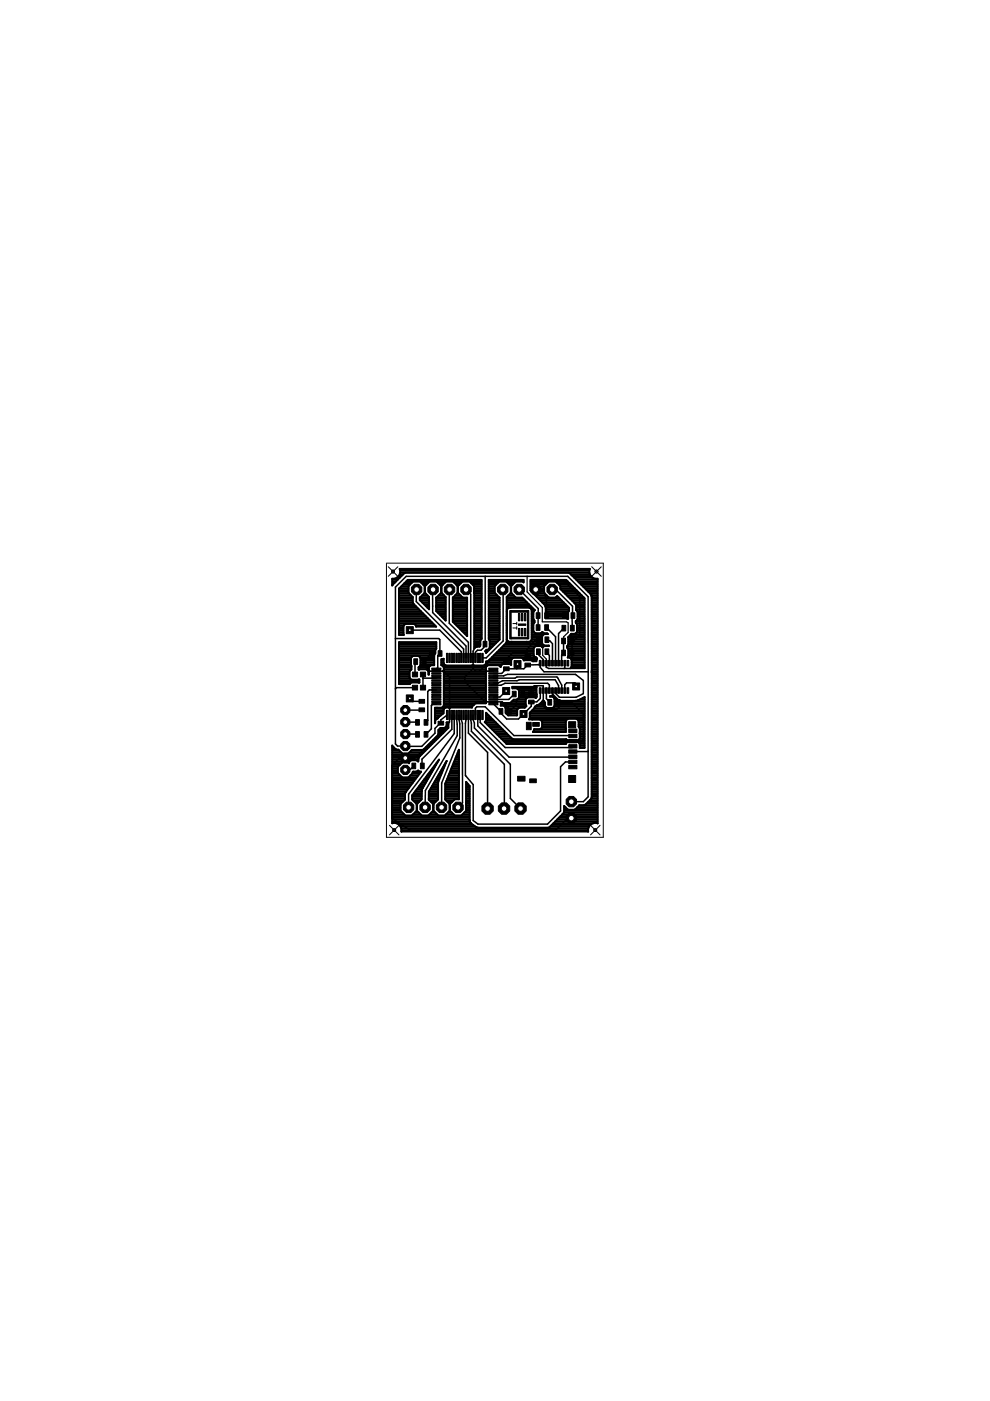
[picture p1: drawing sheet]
<svg xmlns="http://www.w3.org/2000/svg" width="210mm" height="297mm" viewBox="0 0 210 297" stroke-linecap="round" stroke-linejoin="round" font-family="sans-serif">
<g fill="#000" stroke="#000" stroke-width=".21">
<path d="M87.7 139.7h.8v1.2h-.8zM89.5 139.7h.8v1.2h-.8zM91.1 138h.8v1.1h-.8zM92.9 138h.8v1.1h-.8zM94.7 138.5h.3v2h-.3zM95.2 138.5h.3v2h-.3zM95.7 138.5h.2v2h-.2zM96.2 138.5h.3v2h-.3zM96.7 138.5h.3v2h-.3zM97.2 138.5h.3v2h-.3zM97.7 138.5h.3v2h-.3zM98.1 138.5h.3v2h-.3z"/>
<path d="M98.7 138.5h.3v2h-.3zM99.2 138.5h.3v2h-.3zM99.7 138.5h.2v2h-.2zM100.2 138.5h.3v2h-.3zM100.6 136h.8v1.2h-.8zM100.6 138.5h.3v2h-.3zM101.2 138.5h.3v2h-.3zM101.7 138.5h.3v2h-.3zM102.2 138.5h.2v2h-.2zM102.4 136h.8v1.2h-.8zM106.8 139.6h1.1v.8h-1.1zM108.1 129.5h.3v6h-.3z"/>
<path d="M108.4 129.5h3.4v.3h-3.4zM108.4 135.1h3.4v.4h-3.4zM109.9 133.2h.3v1.6h-.3zM109.9 130.1h.3v1.5h-.3zM109.9 132.3h1.6v.3h-1.6zM110.6 133.2h.2v1.6h-.2zM110.6 130.1h.2v1.5h-.2zM111.2 133.2h.3v1.6h-.3zM111.2 130.1h.3v1.5h-.3zM111.3 138.8h1.2v.8h-1.2zM111.8 129.5h.3v6h-.3zM113.7 129.9h.8v1.2h-.8z"/>
<path d="M113.7 132.5h.8v1.1h-.8zM113.7 137.6h.9v1.2h-.9zM113.7 135h.9v1.2h-.9zM115.5 129.9h.8v1.2h-.8zM115.5 132.5h.8v1.1h-.8zM115.5 137.6h.9v1.2h-.9zM115.5 135h.9v1.2h-.9zM119.1 135.3h.8v1.2h-.8zM119.1 137.8h.8v1.2h-.8zM119.1 132.6h.9v1.2h-.9zM119.3 129.9h.8v1.2h-.8zM120.9 135.3h.8v1.2h-.8z"/>
<path d="M120.9 137.8h.8v1.2h-.8zM120.9 132.6h.9v1.2h-.9zM121.1 129.9h.8v1.2h-.8zM87.4 142.5h1.1v1h-1.1zM87.4 145.3h1.1v1h-1.1zM88.1 155.1h.8v1.2h-.8zM88.1 152.6h.8v1.2h-.8zM88.8 148.3h1.2v.8h-1.2zM88.8 150.1h1.2v.8h-1.2zM89.1 142.5h1.1v1h-1.1zM89.1 145.3h1.1v1h-1.1zM89.9 155.1h.8v1.2h-.8z"/>
<path d="M89.9 152.6h.8v1.2h-.8zM91.5 149.1h2v.3h-2zM91.5 148.7h2v.2h-2zM91.5 148.1h2v.3h-2zM91.5 147.6h2v.3h-2zM91.5 147.2h2v.2h-2zM91.5 146.6h2v.3h-2zM91.5 146.1h2v.3h-2zM91.5 145.6h2v.3h-2zM91.5 145.1h2v.3h-2zM91.5 144.7h2v.2h-2zM91.5 144.1h2v.3h-2z"/>
<path d="M91.5 143.6h2v.3h-2zM91.5 143.2h2v.2h-2zM91.5 142.6h2v.3h-2zM91.5 142.2h2v.3h-2zM91.5 141.6h2v.3h-2zM92.9 152.9h1.2v.8h-1.2zM92.9 154.7h1.2v.8h-1.2zM94.7 150.6h.3v2h-.3zM95.2 150.6h.3v2h-.3zM95.7 150.6h.2v2h-.2zM96.2 150.6h.3v2h-.3zM96.7 150.6h.3v2h-.3z"/>
<path d="M97.2 150.6h.3v2h-.3zM97.7 150.6h.3v2h-.3zM98.1 150.6h.3v2h-.3zM98.7 150.6h.3v2h-.3zM99.2 150.6h.3v2h-.3zM99.7 150.6h.2v2h-.2zM100.2 150.6h.3v2h-.3zM100.6 150.6h.3v2h-.3zM101.2 150.6h.3v2h-.3zM101.7 150.6h.3v2h-.3zM102.2 150.6h.2v2h-.2zM103.6 141.6h2v.3h-2z"/>
<path d="M103.6 142.2h2v.3h-2zM103.6 142.6h2v.3h-2zM103.6 143.2h2v.2h-2zM103.6 143.6h2v.3h-2zM103.6 144.1h2v.3h-2zM103.6 144.7h2v.2h-2zM103.6 145.1h2v.3h-2zM103.6 145.6h2v.3h-2zM103.6 146.1h2v.3h-2zM103.6 146.6h2v.3h-2zM103.6 147.2h2v.2h-2zM103.6 147.6h2v.3h-2z"/>
<path d="M103.6 148.1h2v.3h-2zM103.6 148.7h2v.2h-2zM103.6 149.1h2v.3h-2zM105.8 150.2h.8v1.2h-.8zM106.8 141.4h1.1v.8h-1.1zM107.6 150.2h.8v1.2h-.8zM108.6 146.6h.8v1.1h-.8zM110.4 146.6h.8v1.1h-.8zM111.3 140.6h1.2v.8h-1.2zM111.6 153.1h1v1.6h-1zM112.1 148.4h1.1v.8h-1.1zM112.1 146.7h1.1v.8h-1.1z"/>
<path d="M112.9 153.2h1.4v.8h-1.4zM114.3 140h.4v1.2h-.4zM114.3 145.8h.4v1.2h-.4zM115 140h.4v1.2h-.4zM115 145.8h.4v1.2h-.4zM115.7 140h.3v1.2h-.3zM115.7 145.8h.3v1.2h-.3zM116.2 148.3h.8v1.2h-.8zM116.3 140h.4v1.2h-.4zM116.3 145.8h.4v1.2h-.4zM116.9 140h.4v1.2h-.4zM116.9 145.8h.4v1.2h-.4z"/>
<path d="M117.6 140h.4v1.2h-.4zM117.6 145.8h.4v1.2h-.4zM118 148.3h.8v1.2h-.8zM118.2 140h.4v1.2h-.4zM118.2 145.8h.4v1.2h-.4zM118.9 140h.4v1.2h-.4zM118.9 145.8h.4v1.2h-.4zM119.5 140h.4v1.2h-.4zM119.5 145.8h.4v1.2h-.4zM120.2 140h.4v1.2h-.4zM120.2 145.8h.4v1.2h-.4zM120.6 153h1.4v1.3h-1.4z"/>
<path d="M120.6 155.7h1.7v.7h-1.7zM120.6 154.6h1.7v.7h-1.7zM120.6 156.8h1.7v.7h-1.7zM120.6 157.9h1.7v.7h-1.7zM120.6 159h1.7v.7h-1.7zM87.3 161.8h.8v1.2h-.8zM89.1 161.8h.8v1.2h-.8zM109.7 164.6h1.6v1h-1.6zM112.3 165.1h1.4v.8h-1.4zM120.6 164.4h1.4v1.5h-1.4zM120.6 162.3h1.7v.7h-1.7zM120.6 160.1h1.7v.7h-1.7z"/>
<path d="M120.6 161.2h1.7v.7h-1.7z"/>
<circle cx="85.9" cy="150.6" r="1.05"/>
</g>
<path d="M108.8 133.1h.8M108.8 132.2h.8M109.6 131.9v.6M109.6 132.9v.5" fill="none" stroke="#000" stroke-width=".21"/>
<g fill="none" stroke="#000" stroke-width=".32">
<path d="M83.8 135.4h9.2l.3 .2v3l-.5 .4v2.5l-.3 .3M86.9 133.6h6.3l4.6 4.6v1.3M88.3 125v2.6l10 10v1.9M91.5 138.6h-.3l-1.1 1.6M91.8 125l-.1 4.9 7.1 7.1v2.5M95.3 125l-.1 7.1 4.1 4.1v3.3M98.8 125l1 1v13.5M101 136.6l-.7 1.5v3.7M102.9 122.2v14.7l-.1-.3-.2 .2v.5l-.6 .6h-.8l-.4 .4v1.2M106.6 125l.1 10.9-3.6 3.6h-.8M110.1 125l4 4v4.1M111.8 138.5l-3.1-.1-1.3 1.4v.2h-3.4l-2.3 2.3"/>
<path d="M113.6 125h1.7M114.2 135.6h-.7l-1.7 2.1v1.4l.1 .1M114.2 138.2l.1 .7 .9 .9v.8M115.9 133.1l1.9 1.9v5.6M116 135.6l.6 .3 .5 .6v4.1M116 138.2l.5 .8v1.6M117.1 125h.7l3.6 3.5-.1 4.7M119.5 135.9v2.5l-.4 .5v1.7M119.5 133.2l-1.1 1.1v6.3M119.7 130.5h-3.8l-.1-3.3-.5-2v-2.2h4.1l3.5 3.5v8.1l-1.3 1.3h-.3l-.1 5.5-.3 .3h-4.6l-.5-.2v-.9M85.9 155.6l2.6 .1M85.9 153.1l2.6 .1"/>
<path d="M86.9 148.1l.6 .6h1.9M88 145.8h-3.9l-.3 .2M88.1 140.3l-.1 .1v2.6M89.4 150.5l-3.5 .1M89.7 143v2.8M89.7 143.8h2.8M89.7 143.8h.1M89.9 140.2v.1M90.1 140.2v.5l.9 1.6h3l1.3 1.3M90.1 140.2l-.2 .1M92.5 149.3h-.7l-.3 .3v4.9l-1.2 1.2M92.5 146.3h-1.5l-.3 .3v6.1l-.4 .5"/>
<path d="M95.3 143.6v9.5l-1.5 2h-.3v.3l-5.6 5.4h-3.3l-1.5 1.5v11.2l3.8 2.5h30.9l2.6-2.5h.7M95.8 151.6v3l-6.3 6.4v1.4M96.3 151.6v3.9l-9.7 12.9v2.8M96.8 151.6h.1M96.8 151.6l.1 4.4-6.7 11.6-.1 3.6M97.3 151.6l.2 1.9v2.9l-3.9 9.6v4.7M97.8 151.6v1l.2 .8 .1 16.8-1 1 .7-.7M98.6 143.5l-3.3 .1M98.6 143.5v1l4.2 4.3h3.7l1.5 1.5v.5l1.5-1.4v-1.1l1.3-1.1 1.8-.1M98.8 151.6l-.1 1.8v11l1.6 1.9v7.7l1 .7h14.8l2.8-2.8v-9.3l1-1.1 1.6 .1M99.3 151.6v3.8l4.1 4.1v11.9M99.8 151.6l.1 3.5 7 7v9.3"/>
<path d="M100.3 151.6l.3 2.7 7.6 7.8v7.2l2.2 2.1M100.3 141.8l-1.7 1.7M100.3 141.8l.5 .5h3.8M100.8 151.6v-1.4l.3-.3h1.8l6.1 6.1h12.5M101.3 151.6v2.3l6.6 6.6 13.6-.1M101.8 151.6v1.6l5.3 5.3h14.1l.3-.3M104.6 143.3h2.2l.8-.3h14.4l1.7 1.3v2.8l-1.5 .7h-3.6l-.8-.8v-.6M104.6 143.8h4.6l.4-.3h8.5l1 1.8v1.1M104.6 149.3l1.6 1.5v.4l1.2 1.2h2.5l1.1-1M104.6 144.8h1l.9-.5h3.1l.5-.2h7.6l.7 1.3v1M107.1 144.9l-.9 .4h-1.9M107.1 144.9h9l.4 .3v1.2"/>
<path d="M107.1 144.9h.1M107.3 146.5l-1.3 1.3h-1.4M109 147.2l-1.1 1.1h-3.3M109.7 140.8v.6l-.2 .3 .1 .1M112.6 147.1v-1.2l.7-.5h1.8h.1v4.3l.6 .7h2.3l.5-.5v-.7l-.2-.3M112.6 147.1h.1M114.5 146.4h.1M114.6 146.4v1.7l-.8 .7h-1.2v.9l-1.9 1.9M115.8 146.4v1.7l.8 .8M117.1 146.4v.7l1.2 1.2 .1 .6M118.4 148.9h2.8l2.5 2.5v5.3l-.5 .5-1.7-.1M119.1 146.4h.1"/>
<path d="M119.7 140.6v1l-.1 .1M122.2 145.5v-.5l-.3-.2h-1.8l-.4 .4v1.2M124.7 159.3v9.7l-1 1h-2.6M124.7 159.3h-3.2M124.7 142.4v-15.9l-4.3-4.3h-34.3l-2.3 2.3v33.2l.5 .5h5.1l2.8-2.8v-1l1.3-1.1v-.7l1.3-1M124.7 142.4h-9.4l-.8-.9v-.9l-.3 .3-2.3 .1-.8 .8h-3.7l-1 1h-1.8M124.7 142.4v16.9M87.7 162.4l-.7 .8h-1.1M93.6 170.5v.7"/>
</g>
<path d="M111.8 122.2v3.3l3.2 3.3v3h5.1l.4 .3v2l-1 .9v.9M114.2 135.6l-.2 .8 1.1 1v1.5l.7 .8v.9" fill="none" stroke="#000" stroke-width=".25"/>
<g fill="none" stroke="#000" stroke-width=".42">
<path d="M83.2 124h.1M83.2 123.6h.4M83.2 123.3h.8M83.2 122.9h1.2M84.1 122.5h.7M84.5 122.1h.6M84.6 128.9h3.9M84.6 132.2h7.3M84.6 137.1h7.9M84.6 131.1h6.1M84.6 139.7h2.5M84.6 139.3h2.6"/>
<path d="M84.6 139h7.5M84.6 138.6h7.6M84.6 138.2h7.7M84.6 137.8h7.7M84.6 137.5h7.9M84.6 136.7h7.9M84.6 136.4h7.9M84.6 134.5h1M84.6 134.1h.9M84.6 133.7h.9M84.6 133.3h.9M84.6 133h.9"/>
<path d="M84.6 132.6h1M84.6 131.8h6.9M84.6 131.5h6.5M84.6 130.7h5.8M84.6 130.4h5.4M84.6 130h5M84.6 129.6h4.6M84.6 129.2h4.3M84.6 128.5h3.5M84.6 128.1h3.1M84.6 127.7h2.9M84.6 127.4h2.9"/>
<path d="M84.6 127h2.9M84.6 126.6h2.9M84.6 126.2h2.5M84.6 125.9h2.2M84.6 125.5h2M84.6 125.1h2M84.6 124.7h2M84.7 121.8h.8M84.9 121.4h40M84.9 121h40M85 124.4h1.6M85.4 124h1.5"/>
<path d="M85.5 134.5l.1 .1h-1v-9.8l1.8-1.8h15.7v12.4M85.8 123.6h1.5M86 132.3l-.5 .5v1.7M86.1 123.3h16M87.2 139.3l.4-.2h1.1l.3 .2M87.2 139.3v1.9M88.2 132.6h4M89 127h2M89 139.3v1.9M89.1 139.3h3M89.1 126.6h1.9M89.2 139.7h2.9"/>
<path d="M89.2 127.4h1.8M89.4 123.6h1.4M89.5 126.2h1.1M89.5 127.7h1.5M89.7 124h.7M89.9 125.9h.4M89.9 128.1h1.1M90 125.5h.1M90 125.1h.1M90 124.7h.1M90 124.4h.1M90.3 128.5h.7"/>
<path d="M90.6 128.9h.4M92.3 138.5l-.2 .3v2.2h-.7l-.4 .3v1M92.3 137.8v.7M92.3 138.5h.1M92.5 126.7v2.9l2 2v-5l-.9-.9v-1.4l1-1h1.4l1 1v1.4l-1 1v5.1l3 3.1M92.5 126.7h.1M92.5 127.7h2M92.5 127.4h2M92.5 127h2M92.5 128.9h2M92.5 137.5v-1.4h-7.9v8.9l2.3-.1M92.5 128.7h.1"/>
<path d="M92.5 137.5l-.2 .3M92.5 129.2h2M92.5 128.5h2M92.5 128.1h2M92.5 126.7l1-1v-1.4l-1-1h-1.4l-1 1v1.4l.9 .9v2.6l-2-2v-.5l1-1v-1.4l-1-1h-1.4l-1 1v1.4l.9 .9 .1 1.4 4.9 4.9h-4.3l-.1-.4-.4-.2M92.5 129.6h2M92.6 126.6h1.9M92.9 123.6h1.4M92.9 130h1.6M93 126.2h1.1M93.3 124h.6M93.3 130.4h1.2"/>
<path d="M93.4 125.9h.4M93.5 125.5h.1M93.5 125.1h.1M93.5 124.7h.1M93.5 124.4h.1M93.7 130.7h.8M94 139.7h.1M94 131.1h.5M94 139.7l-.4 .1v1.2l.5 .5-.1 .8M94 139.7v.9l.5 .5 5.8-.1M94.4 131.5h.1M96 128.9h3"/>
<path d="M96 131.1h3M96 131.5h3M96 130.7h3M96 130.4h3M96 130h3M96 129.6h3M96 129.2h3M96 128.5h3M96 128.1h3M96 127.7h3M96 127.4h3M96 127h3"/>
<path d="M96.1 131.8h2.9M96.1 126.6h1.9M96.4 123.6h1.3M96.4 132.2h2.6M96.5 126.2h1.1M96.8 124h.6M96.8 132.6h2.2M96.9 125.9h.4M97 125.5h.1M97 125.1h.1M97 124.7h.1M97 124.4h.1"/>
<path d="M97.2 133h1.8M97.5 133.3h1.5M97.9 133.7h1.1M98.3 134.1h.7M98.7 134.5h.3M99 134.9h.1M99.9 123.6h2.2M100.2 124h1.9M100.5 125.5h1.6M100.5 125.1h1.6M100.5 124.7h1.6M100.5 124.4h1.6"/>
<path d="M100.6 125.8l-.1-1.5-1-1h-1.4l-1 1v1.4l1 1h.9v8.2M100.6 128.9h1.5M100.6 132.2h1.5M100.6 125.8v11.7l.5-.4M100.6 131.1h1.5M100.6 136.4h1.2M100.6 136h1.2M100.6 135.6h1.3M100.6 135.2h1.5M100.6 134.9h1.5M100.6 134.5h1.5M100.6 134.1h1.5"/>
<path d="M100.6 133.7h1.5M100.6 133.3h1.5M100.6 133h1.5M100.6 132.6h1.5M100.6 131.8h1.5M100.6 131.5h1.5M100.6 130.7h1.5M100.6 130.4h1.5M100.6 130h1.5M100.6 129.6h1.5M100.6 129.2h1.5M100.6 128.5h1.5"/>
<path d="M100.6 128.1h1.5M100.6 127.7h1.5M100.6 127.4h1.5M100.6 127h1.5M100.6 126.6h1.5M100.6 126.2h1.5M100.6 125.9h1.5M101.8 136.7h-1.2M102.1 135.4h.1M102.1 135.4l-.3 .4v1.2l-.1 .1h-1.1M103 138.2h.3M103.1 137.8h.6"/>
<path d="M103.6 128.9h2.3M103.6 132.2h2.3M103.6 131.1h2.3M103.6 135.2h2.3M103.6 134.9h2.3M103.6 134.5h2.3M103.6 134.1h2.3M103.6 133.7h2.3M103.6 133.3h2.3M103.6 133h2.3M103.6 132.6h2.3M103.6 131.8h2.3"/>
<path d="M103.6 131.5h2.3M103.6 130.7h2.3M103.6 130.4h2.3M103.6 130h2.3M103.6 129.6h2.3M103.6 129.2h2.3M103.6 128.5h2.3M103.6 128.1h2.3M103.6 127.7h2.3M103.6 127.4h2.3M103.6 127h2.3M103.6 126.6h2.2"/>
<path d="M103.6 126.2h1.8M103.6 125.9h1.5M103.6 125.5h1.3M103.6 125.1h1.3M103.6 124.7h1.3M103.6 124.4h1.3M103.6 124h1.6M103.6 123.6h1.9M103.6 123.3h7.4M103.7 135.6h2.2M103.8 137.5h.2M103.8 137.1h.6"/>
<path d="M103.8 136.7h1M103.8 136.4h1.4M103.8 136h1.7M103.9 139.7h4.6M104.3 139.3h9.2M104.7 139h8.5M105.1 138.6h8M105.4 138.2h7.7M105.8 137.8h7.3M105.9 135.6v-8.9l-1-1v-1.4l1-1h1.4l1 1v1.4l-.9 .9v9.5l-.1 .2M105.9 135.6l-2.8 2.8-.2-.3 .3-.3a.6 .6 0 0 0 .6-.5v-1.5l-.2-.3v-12.5h7.4v.5l-.2-.2h-1.4l-1 1v1.4l1 1h1.3l2.7 2.6-.3 .5v1.4a.67 .67 0 0 1 0 1.1v1.5l.2 .4 1.3 .1 .4-.3 .4 .3h.6l.2 .1h-.8l-.4 .3-.1 1.7M106.2 137.5h6.9"/>
<path d="M106.6 137.1h6.8M106.9 136.7h8.3M107.3 136.3l-3.8 3.8-.4 .2a.67 .67 0 0 1-.5 .8l-2.3-.1M107.3 136.4h7.6M107.4 128.9h5.5M107.4 132.2h.1M107.4 131.1h.1M107.4 136h.3M107.4 135.6h.1M107.4 135.2h.1M107.4 134.9h.1M107.4 134.5h.1"/>
<path d="M107.4 134.1h.1M107.4 133.7h.1M107.4 133.3h.1M107.4 133h.1M107.4 132.6h.1M107.4 131.8h.1M107.4 131.5h.1M107.4 130.7h.1M107.4 130.4h.1M107.4 130h.1M107.4 129.6h.1M107.4 129.2h.1"/>
<path d="M107.4 128.5h5.1M107.4 128.1h4.7M107.4 127.7h4.4M107.4 127.4h4M107.4 127h3.6M107.4 126.6h1.9M107.5 135.6l.4 .5h4.3l.5-.5M107.7 123.6h1.3M107.8 126.2h1.1M107.9 128.8l-.4 .5M108 124h.6M108.1 125.9h.4"/>
<path d="M108.3 125.5h.1M108.3 125.1h.1M108.3 124.7h.1M108.3 124.4h.1M108.5 139.7l-.1 1.3-.3-.2h-1.5l-.4 .3v.3l-.5-.4h-2.2l-.5 .5 .1 .8M111 139.7h2.8M112.2 128.8l.5 .5v6.3M112.5 125.1h2.9M112.5 124.7h2.9M112.5 124.4h2.9M112.5 124h3.2M112.5 123.6h3.5"/>
<path d="M112.5 123.3h7.9M112.5 136h2.4M112.7 129.2h.6M112.7 132.2h.4M112.7 131.1h.4M112.7 135.6h2.2M112.7 135.2h2.2M112.7 134.9h2.3M112.7 134.5h2.6M112.7 134.1h.6M112.7 133.7h.4M112.7 133.3h.4"/>
<path d="M112.7 133h.4M112.7 132.6h.4M112.7 131.8h.6M112.7 131.5h.5M112.7 130.7h.4M112.7 130.4h.4M112.7 130h.4M112.7 129.6h.5M112.8 125.5h2.6M113.1 125.9h2.4M113.5 126.2h2.4M113.6 139.4h.1"/>
<path d="M113.7 139.4l.2 .2M113.9 139.6h.1M113.9 139.6l-.2 .6h-.7l-.4-.2h-1.5l-.1-.3-.4-.2h-1.7l-.4 .2M113.9 126.6h2.4M114.2 127h4.6M114.6 127.4h4.5M114.9 137.1l-1.3-.1-.4 .2-.1 1.7 .5 .5M114.9 134.1h.2M114.9 136.4l.5 .5 1 .1h-1l-.3 .2-.2-.1M114.9 137.1h.3M115 127.7h4.5M115.3 128.1h4.6"/>
<path d="M115.6 128.4l-3.1-3.2v-2.2h7.6l3.8 3.8 .1 14.9h-3l.2-.4v-1.4a.7 .7 0 0 0-.8-.5M115.6 128.4h.1M115.6 128.4l.1 .3M115.7 128.5h4.6M115.7 128.9h4.9M115.7 128.7v2.4h4.8M115.7 128.7h.1M115.7 130.7h4.8M115.7 130.4h4.8M115.7 130h4.8M115.7 129.6h4.8M115.7 129.2h4.9"/>
<path d="M117.9 126.6h.5M118.2 123.6h2.5M118.5 124h2.6M118.8 124.7h3.1M118.8 124.4h2.7M119.1 125.1h3.1M119.4 125.5h3.2M119.8 125.9h3.2M120.2 126.2h3.2M120.2 137.1h3.8M120.4 137.5h3.6M120.4 139.4h.1"/>
<path d="M120.4 137.5v1.9M120.4 139.3h3.6M120.5 136.7h3.5M120.5 139h3.5M120.5 138.6h3.5M120.5 138.2h3.5M120.5 137.8h3.5M120.5 136.4h3.5M120.5 136h3.5M120.5 135.6h3.5M120.5 135.2h3.5M120.5 126.6h3.2"/>
<path d="M120.6 128.9l-.1 2.3-.2-.1M120.7 134.9h3.3M120.9 127h3M121 121.8h4.1M121 121.8l4.4 4.3M121 121.8l-.5-.4h-34.5l-.3 .1-2.5 2.6v-1.4a1.5 1.5 0 0 0 1.6-2.1h40.3a1.51 1.51 0 0 0 1.6 2.1v51.9M121.1 134.5l-.6 .6v1.5a.58 .58 0 0 0-.1 .9M121.1 134.5h.1M121.1 134.5h2.9M121.1 139.7h2.9M121.1 134.4v.1M121.1 134.4h.1"/>
<path d="M121.3 127.4h2.6M121.4 122.1h3.9M121.7 127.7h2.2M121.8 122.5h3.9M122 128.1l-3.2-3.2v-.6l-1-1h-1.4l-1 1v1.4l1 1h1.4l.3-.3 2.5 2.5M122 128.1l.2 1.3 .3 .4v1.4l-.4 .5 .2 .5M122 128.1h1.9M122.1 131.8h1.9M122.1 122.9h4.6M122.2 128.9h1.7M122.2 129.2h1.7M122.2 128.5h1.7"/>
<path d="M122.3 132.2h1.7M122.3 134.1l-.4 .3h-.8M122.3 132.2v1.9M122.3 134.1h1.7M122.3 133.7h1.7M122.3 133.3h1.7M122.3 133h1.7M122.3 132.6h1.7M122.4 131.5h1.6M122.4 129.6h1.5M122.5 131.1h1.5M122.5 130.7h1.5"/>
<path d="M122.5 130.4h1.4M122.5 130h1.4M122.5 123.3h4.2M122.9 123.6h3.8M123.3 124h3.4M123.6 124.4h3.1M124 124.7h2.7M124.4 125.1h2.3M124.8 125.5h1.9M125.1 125.9h1.6M125.3 126.1l.2 .3M125.4 126.2h1.3"/>
<path d="M125.5 128.9h1.2M125.5 126.4v15.9M125.5 126.4h.1M125.5 131.1h1.2M125.5 131.5h1.2M125.5 130.7h1.2M125.5 130.4h1.2M125.5 130h1.2M125.5 129.6h1.2M125.5 129.2h1.2M125.5 128.5h1.2M125.5 128.1h1.2"/>
<path d="M125.5 127.7h1.2M125.5 127.4h1.2M125.5 127h1.2M125.5 126.6h1.2M125.5 132.2h1.2M125.5 137.1h1.2M125.5 139.7h1.2M125.5 139.3h1.2M125.5 139h1.2M125.5 138.6h1.2M125.5 138.2h1.2M125.5 137.8h1.2"/>
<path d="M125.5 137.5h1.2M125.5 136.7h1.2M125.5 136.4h1.2M125.5 136h1.2M125.5 135.6h1.2M125.5 135.2h1.2M125.5 134.9h1.2M125.5 134.5h1.2M125.5 134.1h1.2M125.5 133.7h1.2M125.5 133.3h1.2M125.5 133h1.2"/>
<path d="M125.5 132.6h1.2M125.5 131.8h1.2M83.2 159.9h6.2M83.2 159.6h1.9M83.2 159.2h1.5M83.2 158.8h.6M83.2 158.4h.3M83.9 158.8l-.7-.7v16.4M84.6 144.9h2.3M84.6 144.6h4.3M84.6 144.2h4.3M84.6 143.8h2.3"/>
<path d="M84.6 143.5h2.2M84.6 143.1h2.2M84.6 142.7h2.2M84.6 142.3h2.2M84.6 142h2.6M84.6 141.6h2.6M84.6 141.2h2.6M84.6 140.8h2.5M84.6 140.5h2.5M84.6 140.1h2.5M86.8 159.6h3M87.1 159.2h3.1"/>
<path d="M87.2 141.2h.1M87.2 141.2v.7l-.4 .5v1.2l.5 .5h1.6v.6h-1.6l-.4 .2M88.8 141.6h2.1M88.8 142h.1M88.8 142h1.8l.2 .4v.6l.2-.7M89 141.2l-.2 .3v.5M89.1 141.2h2M89.2 140.8h2.9M89.2 140.5h2.9M89.2 140.1h2.9M89.9 158.8h.6M90.3 158.4h.6"/>
<path d="M90.5 142h.4M90.7 158.1h.6M90.8 142.3h.2M90.8 142.7h.1M91 142.3h.1M91.1 157.7h.6M91.4 157.3h.6M91.8 156.9h.6M92.2 156.6h.6M92.2 153.2h.1M92.2 151.7h1.2M92.2 152.8h.1"/>
<path d="M92.2 152.4h.3M92.2 152.1h.7M92.2 151.3h1.7M92.2 150.9h1.8M92.2 150.6h1.8M92.2 150.2h2M92.5 156.2h.7M92.7 150.1h.1M92.8 152.3h.1M92.8 152.3l-.5 .5M92.9 155.8h.6M93 155.4h.9"/>
<path d="M93 155.1h1.3M93 154.7h1.7M93.6 140.8h.6M93.6 140.5h.4M93.6 140.1h.4M93.9 141.2h9.3M94 149.8h6.1M94 149.8l-.4 .3h-1.4v3.3l.1-.6M94 142.3v7.5M94 142.3h9.1M94.1 149.1h8.9M94.1 149.5h6.3"/>
<path d="M94.1 148.7h9M94.1 148.3h8.9M94.1 148h8.9M94.1 147.6h8.9M94.1 147.2h8.9M94.1 146.8h8.9M94.1 146.5h8.9M94.1 146.1h8.9M94.1 145.7h8.9M94.1 145.3h8.9M94.1 144.9h8.9M94.1 144.6h8.9"/>
<path d="M94.1 144.2h8.9M94.1 143.8h8.9M94.1 143.5h8.9M94.1 143.1h8.9M94.1 142.7h8.9M94.1 142h8.9M94.1 141.6h8.9M94.3 154.3h.7M94.7 153.9h.4M94.7 153.6h.4M95.1 154.3v-1.1h-.4l-.1 .9-.4 .2h-.8l-.4 .4-.1 1.2-3.3 3.1h-2.3l-.7 .7h-1.3l-.8-.8-.6-.1M95.1 154.3l-6.1 6"/>
<path d="M95.3 150.1h-1l-.3 .4v.7l-1.2 1.1M95.3 150.1h.1M96.9 159.9h.4M97 159.6h.3M97.2 159.2h.1M100.1 150h.1M100.1 150l-4.8 .1M100.3 141h.1M102.9 153.2h2.2M103 140.8h3.5M103 152.8h1.8M103.1 151.7h.5"/>
<path d="M103.1 152.4h1.3M103.1 152.1h.9M103.1 151.3h.2M103.1 140.5h5.3M103.1 142.3v6.5M103.1 148.8l-.1 .3-2.3 .1-.6 .8M103.1 148.8h.1M103.1 142.3h.1M103.3 153.6h2.2M103.6 140.1h4.8M103.6 153.9h2.3M104 154.3h2.3"/>
<path d="M104.4 154.7h2.2M104.8 155.1h2.2M105.1 155.4h2.3M105.5 155.8h2.2M105.9 156.2h2.2M106 141.2h.2M106.2 149.6h.1M106.2 149.5h5.3M106.3 156.6h2.2M106.6 156.9h13.7M107 157.3h13.4M107.1 149.8h4.4"/>
<path d="M107.2 150.9h2.4M107.2 150.6h2.4M107.2 150.2h2.7M107.4 151.3h2.2M107.4 157.7h12.6M108.2 140.8h.2M108.3 156.4h.1M108.6 148.7h2.8M108.6 145.7h5.1M109.6 148.3h1.8M109.8 146.1h3.9M110 148h1.7"/>
<path d="M110 146.4l-.1 1.7-.3 .3h-.7l-.9 .7M110 147.6h3.8M110 147.2h3.8M110 146.8h3.7M110 146.5h3.7M111.4 149.1h-5.2v.5M111.4 148.3v1.1l.2 .3-.3 .4h-1.4l-.3 .4v1.2h-1.9l-.5-.5-.1-1.3-.4-.3h-.5M111.7 147.9h1.9M111.7 147.9l-.3 .4M112.2 152.5l2.5 .2 .3 .4-.1 1.2M112.2 152.4h8.2M112.3 151.7h11.7"/>
<path d="M112.3 152.1h11.7M112.3 151.3h11.7M112.5 150.9h11.5M112.8 140.1h.9M112.9 150.6h11.1M113.1 155.1h6.9M113.1 155l-.1 .2h7l.1-2.5 .3-.3h1.8l.5 .5v1.2l.2 .4v2l-.5 .5h-1.9l-.5-.3h-11.2l-.3-.1M113.2 154.7h6.8M113.3 150.2h10.7M113.5 149.8h2.1M113.6 147.9v.1M113.6 148h.1"/>
<path d="M113.7 145.7l.1 2.1-.2 .2M113.7 145.7l-5.1-.1v.3h1l.4 .5M113.7 149.6l-1.4 1.5-.1 1.4M113.8 149.6h-.1M113.8 149.6h.2M114 149.6h.1M114.3 149.5l-.3 .1M114.3 149.4v.1M114.3 149.4h.1M114.3 149.5h1.2M114.6 149.1h.9M114.9 152.8h5.1"/>
<path d="M114.9 154.3l-.4 .3h-1.3l-.1 .4M114.9 154.3h5.1M115 153.2h5M115 153.9h5M115 153.6h5M115 148.7h.3M115.2 148.5l-.9 .9M115.2 148.5v.1M116.9 147.6h.4M117.5 148l.1 1.6-.5 .5-1.3-.1-.3-.4v-.7l-.3-.4M117.5 148l-.9-.4 .5-.2 1.3 1.2 4.2-.1M117.5 148h.1"/>
<path d="M117.5 149.8h6.5M117.6 149.1h6.4M117.6 149.5h6.4M117.6 148.7h6.4M117.6 148.3h.4M120 154.4v.1M121.1 141.6h2.9M121.2 141.2h2.8M121.2 140.8h2.8M121.2 140.5h2.8M121.2 140.1h2.8M122.3 152.4h1.7"/>
<path d="M122.3 148.6h.1M122.5 157.3h1.4M122.6 156.9h1.3M122.6 148.5l1.4-.7-.1 10.8h-1v-.8l-.5-.5h-1.9l-.5 .4h-12.6l-4.6-4.6 .3-.4v-1.6l5.4 5.5M122.6 148.5h.1M122.6 152.8h1.4M122.7 153.2h1.3M122.7 153.9h1.3M122.7 153.6h1.3M122.9 154.3h1.1M122.9 148.3h1.1M122.9 157.7h1"/>
<path d="M122.9 156.6h1M122.9 155.4h1M122.9 158.4h1M122.9 158.1h1M122.9 156.2h1M122.9 155.8h1M122.9 155.1h1M122.9 154.7h1.1M123.6 148h.4M125.5 159.9h1.2M125.5 159.6h1.2M125.5 159.2h1.2"/>
<path d="M125.5 158.8h1.2M125.5 158.4h1.2M125.5 158.1h1.2M125.5 157.7h1.2M125.5 157.3h1.2M125.5 156.9h1.2M125.5 156.6h1.2M125.5 156.2h1.2M125.5 155.8h1.2M125.5 155.4h1.2M125.5 155.1h1.2M125.5 154.7h1.2"/>
<path d="M125.5 154.3h1.2M125.5 153.9h1.2M125.5 142.3l-.2 27.1-1.2 1.2-1.3 .1-.9 1h-1.5l-.8-.8-.1 1.5-3 3-.3 .1h-14.9l-1.4-.9-.3-.4M125.5 142.6h.1M125.5 142.3h.1M125.5 153.2h1.2M125.5 151.7h1.2M125.5 149.1h1.2M125.5 153.6h1.2M125.5 152.8h1.2M125.5 152.4h1.2M125.5 152.1h1.2"/>
<path d="M125.5 151.3h1.2M125.5 150.9h1.2M125.5 150.6h1.2M125.5 150.2h1.2M125.5 149.8h1.2M125.5 149.5h1.2M125.5 148.7h1.2M125.5 148.3h1.2M125.5 148h1.2M125.5 147.6h1.2M125.5 147.2h1.2M125.5 146.8h1.2"/>
<path d="M125.5 146.5h1.2M125.5 146.1h1.2M125.5 145.7h1.2M125.5 145.3h1.2M125.5 144.9h1.2M125.5 144.6h1.2M125.5 144.2h1.2M125.5 143.8h1.2M125.5 143.5h1.2M125.5 143.1h1.2M125.5 142.7h1.2M125.5 142.3h1.2"/>
<path d="M125.5 142h1.2M125.5 141.6h1.2M125.5 141.2h1.2M125.5 140.8h1.2M125.5 140.5h1.2M125.5 140.1h1.2M83.2 174.5a1.51 1.51 0 0 1 1.9 1.8M83.2 174.5h.1M83.2 174.2h16.4M83.2 173.8h16.4M83.2 173.4h16.4M83.2 173h16.4"/>
<path d="M83.2 172.7h2.5M83.2 172.3h2.1M83.2 171.9h1.7M83.2 171.5h1.7M83.2 171.2h1.7M83.2 170.8h1.7M83.2 170.4h1.8M83.2 170h2.1M83.2 169.7h2.5M83.2 169.3h2.7M83.2 168.9h2.7M83.2 168.6h2.7"/>
<path d="M83.2 168.2h2.7M83.2 167.8h2.9M83.2 167.4h3.2M83.2 167h3.5M83.2 166.7h3.8M83.2 166.3h4M83.2 165.9h4.3M83.2 165.5h4.6M83.2 165.2h4.9M83.2 164.8h2.1M83.2 164.4h1.7M83.2 164h1.3"/>
<path d="M83.2 163.7h1.1M83.2 163.3h1.1M83.2 162.9h1.1M83.2 162.6h1.2M83.2 162.2h1.6M83.2 161.8h2M83.2 161.4h3.6M83.2 161.1h5.5M83.2 160.7h5.6M83.2 160.3h5.8M84 174.5h15.8M84.6 174.9h15.7"/>
<path d="M84.9 175.3h15.9M85.1 175.7h39.6M85.1 176.3h39.6M85.1 176.3h.1M85.1 176h39.6M86.6 164.8h1.8M86.7 161.8h.1M86.8 161.5l-.1 .3-.1-.1h-1.3l-1 .9v1.3l1 .9h1.3l.9-.9 .1-.3h.7a.41 .41 0 0 1 .3-.2 .41 .41 0 0 1 .4 .2h.3l-3.3 4.4-.1 1.5-1 1v1.4l1 1h1.4l1-1v-1.4l-.9-1v-.9l5.7-7.5-3.6 6.3M87 164.4h1.7M87.4 164h1.5M87.4 169.3h2M87.4 168.9h2"/>
<path d="M87.5 168.6h1.9M87.5 169.7h1.7M87.5 163.7h1.7M87.6 172.7h1.6M87.8 168.2h1.6M87.9 170h.9M87.9 172.3h.9M88 167.8h1.4M88.3 170.4h.2M88.3 167.4h1.2M88.3 171.9h.1M88.3 171.5h.1"/>
<path d="M88.3 171.2h.1M88.3 170.8h.1M88.6 167h1M88.6 161.4h.1M88.6 161.4l-.3-.2h-1.1l-.4 .3M88.9 166.7h1M89 160.3l-.3 .5-.1 .6M89.2 166.3h.9M89.5 167.4l-.1 2.1-1 1v1.4M89.5 165.9h.8M89.7 165.5h.8M90 165.2h.7"/>
<path d="M90.3 164.8h.6M90.6 164.4h.6M90.8 164h.6M90.9 169.3h2M90.9 168.9h2M90.9 168.6h2M90.9 168.2h2M91 167.8h1.9M91 169.7h1.7M91.1 172.7h1.6M91.1 163.7h.5M91.2 167.4h1.7"/>
<path d="M91.4 167h1.5M91.4 170h.9M91.4 163.3h.4M91.4 172.3h.9M91.6 166.7h1.3M91.7 162.9h.3M91.8 170.4h.2M91.8 171.9h.1M91.8 171.5h.1M91.8 171.2h.1M91.8 170.8h.1M91.8 166.3h1.1"/>
<path d="M91.9 171.9l1 1h1.4l1-1v-1.4l-.9-1v-3.3l2.9-7.2v10.5h-.9l-1 1v1.4M92 162.6h.2M92.1 165.9h.8M92.3 165.5h.7M92.3 162.2h.2M92.5 165.2h.7M92.5 161.8h.2M92.7 164.8h.6M92.8 161.4h.1M92.9 165.9l1.8-4.6-3.8 6.5v1.7l.9 1v1.4l-1 1h-1.4l-1-1M92.9 165.9v3.6l-1 1v1.4M92.9 165.9h.1"/>
<path d="M92.9 164.4h.6M93.1 164h.5M93.3 163.7h.5M93.6 163.3h.3M93.8 162.9h.3M94 162.6h.2M94.2 162.2h.2M94.4 169.3h2.9M94.4 168.9h2.9M94.4 168.6h2.9M94.4 168.2h2.9M94.4 167.8h2.9"/>
<path d="M94.4 167.4h2.9M94.4 167h2.9M94.4 166.7h2.9M94.4 166.3h2.9M94.4 161.8h.1M94.5 165.9h2.8M94.5 169.7h1.7M94.6 172.7h1.6M94.7 165.5h2.6M94.7 161.4h.1M94.8 165.2h2.5M94.9 170h.9"/>
<path d="M95 172.3h.8M95 164.8h2.3M95.1 164.4h2.2M95.2 164h2.1M95.3 170.4h.2M95.3 171.9h.1M95.3 171.5h.1M95.3 171.2h.1M95.3 170.8h.1M95.4 171.9l1 1h1.4l1-1M95.4 163.7h1.9M95.5 163.3h1.8"/>
<path d="M95.7 162.9h1.6M95.8 162.6h1.5M96 162.2h1.3M96.2 161.8h1.1M96.3 161.4h1M96.5 161.1h.8M96.6 160.7h.7M96.8 160.3h.5M98.1 172.7h1.5M98.4 172.3h1.2M98.8 170.4v1.5M98.8 170.1h.1"/>
<path d="M98.8 171.9h.8M98.8 171.5h.8M98.8 171.2h.8M98.8 170.8h.8M98.8 170.4h.8M98.8 170h.8M98.8 169.7h.8M98.8 169.3h.8M98.8 168.9h.8M98.8 168.6h.8M98.8 168.2h.8M98.8 167.8h.8"/>
<path d="M98.8 167.4h.8M98.8 167h.8M98.8 166.7h.8M98.8 166.3h.5M98.8 165.9h.2M98.8 170.4h.1M99.6 166.6l-.8-.8v4.6M99.6 166.6v7.6M116.6 175.3h8.3M117 174.9h8.2M117.3 174.5h8.5M117.7 174.2h9"/>
<path d="M118.1 173.8h8.6M118.5 173.4h8.2M118.9 173h7.8M119.2 172.7h7.5M119.5 172.3h7.2M119.6 171.9h7.1M119.6 171.5h.7M119.6 171.2h.3M122 171.5h4.7M122.4 171.2h4.3M122.7 170.8h4M124.3 170.4h2.4"/>
<path d="M124.7 176.3h.1M124.7 170h2M125.1 169.7h1.6M125.1 169.6h.1M125.4 169.3h1.3M125.5 168.9h1.2M125.5 168.6h1.2M125.5 168.2h1.2M125.5 167.8h1.2M125.5 167.4h1.2M125.5 167h1.2M125.5 166.7h1.2"/>
<path d="M125.5 166.3h1.2M125.5 165.9h1.2M125.5 165.5h1.2M125.5 165.2h1.2M125.5 164.8h1.2M125.5 164.4h1.2M125.5 164h1.2M125.5 163.7h1.2M125.5 163.3h1.2M125.5 162.9h1.2M125.5 162.6h1.2M125.5 162.2h1.2"/>
<path d="M125.5 161.8h1.2M125.5 161.4h1.2M125.5 161.1h1.2M125.5 160.7h1.2M125.5 160.3h1.2M126.6 174.5h.1M126.7 174.6a1.51 1.51 0 0 0-2 1.7"/>
</g>
<circle cx="85.9" cy="150.6" r=".51" fill="#fff" stroke="#000" stroke-width=".21"/>
<circle cx="85.9" cy="153.1" r="1.05" fill="#000" stroke="#000" stroke-width=".21"/>
<circle cx="85.9" cy="153.1" r=".51" fill="#fff" stroke="#000" stroke-width=".21"/>
<circle cx="85.9" cy="155.6" r="1.05" fill="#000" stroke="#000" stroke-width=".21"/>
<circle cx="85.9" cy="155.6" r=".51" fill="#fff" stroke="#000" stroke-width=".21"/>
<circle cx="85.9" cy="158.2" r="1.05" fill="#000" stroke="#000" stroke-width=".21"/>
<circle cx="85.9" cy="158.2" r=".51" fill="#fff" stroke="#000" stroke-width=".21"/>
<circle cx="85.9" cy="160.7" r="1.05" fill="#000" stroke="#000" stroke-width=".21"/>
<circle cx="85.9" cy="160.7" r=".51" fill="#fff" stroke="#000" stroke-width=".21"/>
<circle cx="85.9" cy="163.2" r="1.05" fill="#000" stroke="#000" stroke-width=".21"/>
<circle cx="85.9" cy="163.2" r=".51" fill="#fff" stroke="#000" stroke-width=".21"/>
<circle cx="86.6" cy="171.2" r="1.2" fill="#000" stroke="#000" stroke-width=".21"/>
<circle cx="86.6" cy="171.2" r=".59" fill="#fff" stroke="#000" stroke-width=".21"/>
<circle cx="90.1" cy="171.2" r="1.2" fill="#000" stroke="#000" stroke-width=".21"/>
<circle cx="90.1" cy="171.2" r=".59" fill="#fff" stroke="#000" stroke-width=".21"/>
<circle cx="93.6" cy="171.2" r="1.2" fill="#000" stroke="#000" stroke-width=".21"/>
<circle cx="93.6" cy="171.2" r=".59" fill="#fff" stroke="#000" stroke-width=".21"/>
<circle cx="97.1" cy="171.2" r="1.2" fill="#000" stroke="#000" stroke-width=".21"/>
<circle cx="97.1" cy="171.2" r=".59" fill="#fff" stroke="#000" stroke-width=".21"/>
<circle cx="98.8" cy="125" r="1.2" fill="#000" stroke="#000" stroke-width=".21"/>
<circle cx="98.8" cy="125" r=".59" fill="#fff" stroke="#000" stroke-width=".21"/>
<circle cx="95.3" cy="125" r="1.2" fill="#000" stroke="#000" stroke-width=".21"/>
<circle cx="95.3" cy="125" r=".59" fill="#fff" stroke="#000" stroke-width=".21"/>
<circle cx="91.8" cy="125" r="1.2" fill="#000" stroke="#000" stroke-width=".21"/>
<circle cx="91.8" cy="125" r=".59" fill="#fff" stroke="#000" stroke-width=".21"/>
<circle cx="88.3" cy="125" r="1.2" fill="#000" stroke="#000" stroke-width=".21"/>
<circle cx="88.3" cy="125" r=".59" fill="#fff" stroke="#000" stroke-width=".21"/>
<circle cx="103.4" cy="171.4" r="1.31" fill="#000" stroke="#000" stroke-width=".21"/>
<circle cx="103.4" cy="171.4" r=".59" fill="#fff" stroke="#000" stroke-width=".21"/>
<circle cx="106.9" cy="171.4" r="1.31" fill="#000" stroke="#000" stroke-width=".21"/>
<circle cx="106.9" cy="171.4" r=".59" fill="#fff" stroke="#000" stroke-width=".21"/>
<circle cx="110.4" cy="171.4" r="1.31" fill="#000" stroke="#000" stroke-width=".21"/>
<circle cx="110.4" cy="171.4" r=".59" fill="#fff" stroke="#000" stroke-width=".21"/>
<circle cx="117.1" cy="125" r="1.2" fill="#000" stroke="#000" stroke-width=".21"/>
<circle cx="117.1" cy="125" r=".59" fill="#fff" stroke="#000" stroke-width=".21"/>
<circle cx="113.6" cy="125" r="1.2" fill="#000" stroke="#000" stroke-width=".21"/>
<circle cx="113.6" cy="125" r=".59" fill="#fff" stroke="#000" stroke-width=".21"/>
<circle cx="110.1" cy="125" r="1.2" fill="#000" stroke="#000" stroke-width=".21"/>
<circle cx="110.1" cy="125" r=".59" fill="#fff" stroke="#000" stroke-width=".21"/>
<circle cx="106.6" cy="125" r="1.2" fill="#000" stroke="#000" stroke-width=".21"/>
<circle cx="106.6" cy="125" r=".59" fill="#fff" stroke="#000" stroke-width=".21"/>
<circle cx="121.1" cy="173.5" r="1.2" fill="#000" stroke="#000" stroke-width=".21"/>
<circle cx="121.1" cy="173.5" r=".59" fill="#fff" stroke="#000" stroke-width=".21"/>
<circle cx="121.1" cy="170" r="1.2" fill="#000" stroke="#000" stroke-width=".21"/>
<circle cx="121.1" cy="170" r=".59" fill="#fff" stroke="#000" stroke-width=".21"/>
<path d="M110.3 150.6h1.4v1.5h-1.4z" fill="#000" stroke="#000" stroke-width=".21"/>
<circle cx="111" cy="151.4" r=".3" fill="#fff" stroke="#000" stroke-width=".21"/>
<path d="M109 140.1h1.5v1.4h-1.5z" fill="#000" stroke="#000" stroke-width=".21"/>
<circle cx="109.7" cy="140.8" r=".3" fill="#fff" stroke="#000" stroke-width=".21"/>
<path d="M106.6 145.8h1.5v1.5h-1.5z" fill="#000" stroke="#000" stroke-width=".21"/>
<circle cx="107.3" cy="146.5" r=".3" fill="#fff" stroke="#000" stroke-width=".21"/>
<path d="M121.4 144.8h1.5v1.5h-1.5z" fill="#000" stroke="#000" stroke-width=".21"/>
<circle cx="122.2" cy="145.5" r=".3" fill="#fff" stroke="#000" stroke-width=".21"/>
<path d="M86.1 132.9h1.5v1.4h-1.5z" fill="#000" stroke="#000" stroke-width=".21"/>
<circle cx="86.9" cy="133.6" r=".3" fill="#fff" stroke="#000" stroke-width=".21"/>
<path d="M86.1 147.3h1.5v1.5h-1.5z" fill="#000" stroke="#000" stroke-width=".21"/>
<circle cx="86.9" cy="148.1" r=".3" fill="#fff" stroke="#000" stroke-width=".21"/>
<g fill="none" stroke="#000" stroke-width=".21">
<path d="M81.9 119.4h46v58.1h-46v-58"/>
<circle cx="83.3" cy="121.2" r=".3"/>
</g>
<circle cx="83.3" cy="121.2" r=".3" fill="#fff" stroke="#000" stroke-width=".21"/>
<circle cx="126.5" cy="121.2" r=".3" fill="none" stroke="#000" stroke-width=".21"/>
<circle cx="126.5" cy="121.2" r=".3" fill="#fff" stroke="#000" stroke-width=".21"/>
<circle cx="83.6" cy="176" r=".3" fill="none" stroke="#000" stroke-width=".21"/>
<circle cx="83.6" cy="176" r=".3" fill="#fff" stroke="#000" stroke-width=".21"/>
<circle cx="126.2" cy="176" r=".3" fill="none" stroke="#000" stroke-width=".21"/>
<circle cx="126.2" cy="176" r=".3" fill="#fff" stroke="#000" stroke-width=".21"/>
<path d="M82.3 120.2l2 2M84.3 120.2l-2 2M125.5 120.2l2 2M127.5 120.2l-2 2M82.6 175l2 2M84.6 175l-2 2M125.2 175l2 2M127.2 175l-2 2" fill="none" stroke="#000" stroke-width=".21"/>
</svg>
